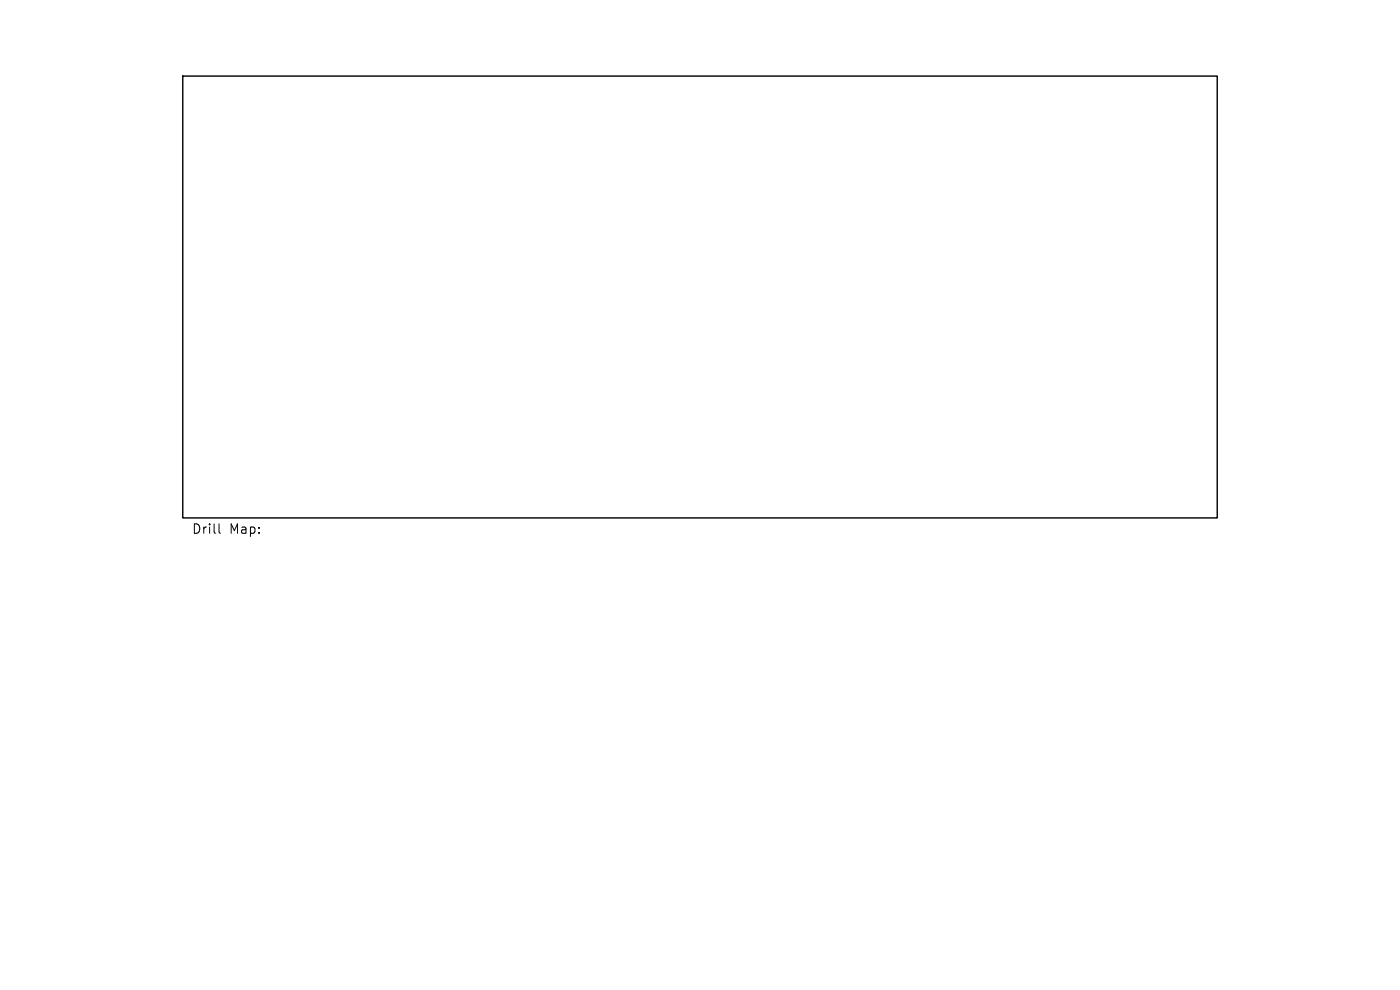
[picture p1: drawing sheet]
<svg xmlns="http://www.w3.org/2000/svg" width="297mm" height="210mm" viewBox="0 0 297 210" stroke-linecap="round" stroke-linejoin="round" font-family="sans-serif">
<defs><g id="words">
<g font-size="2.8">
<text x="40.6" y="113.5">Drill</text>
<text x="48.6" y="113.5">Map:</text>
</g>
</g></defs>
<path d="M38.8 16.1h219.4v93.8h-219.4z" fill="none" stroke="#000" stroke-width=".3"/>
<path d="M46.5 111.1v1.7l.3 .3" fill="none" stroke="#000" stroke-width=".21"/>
<use href="#words"/>
</svg>
